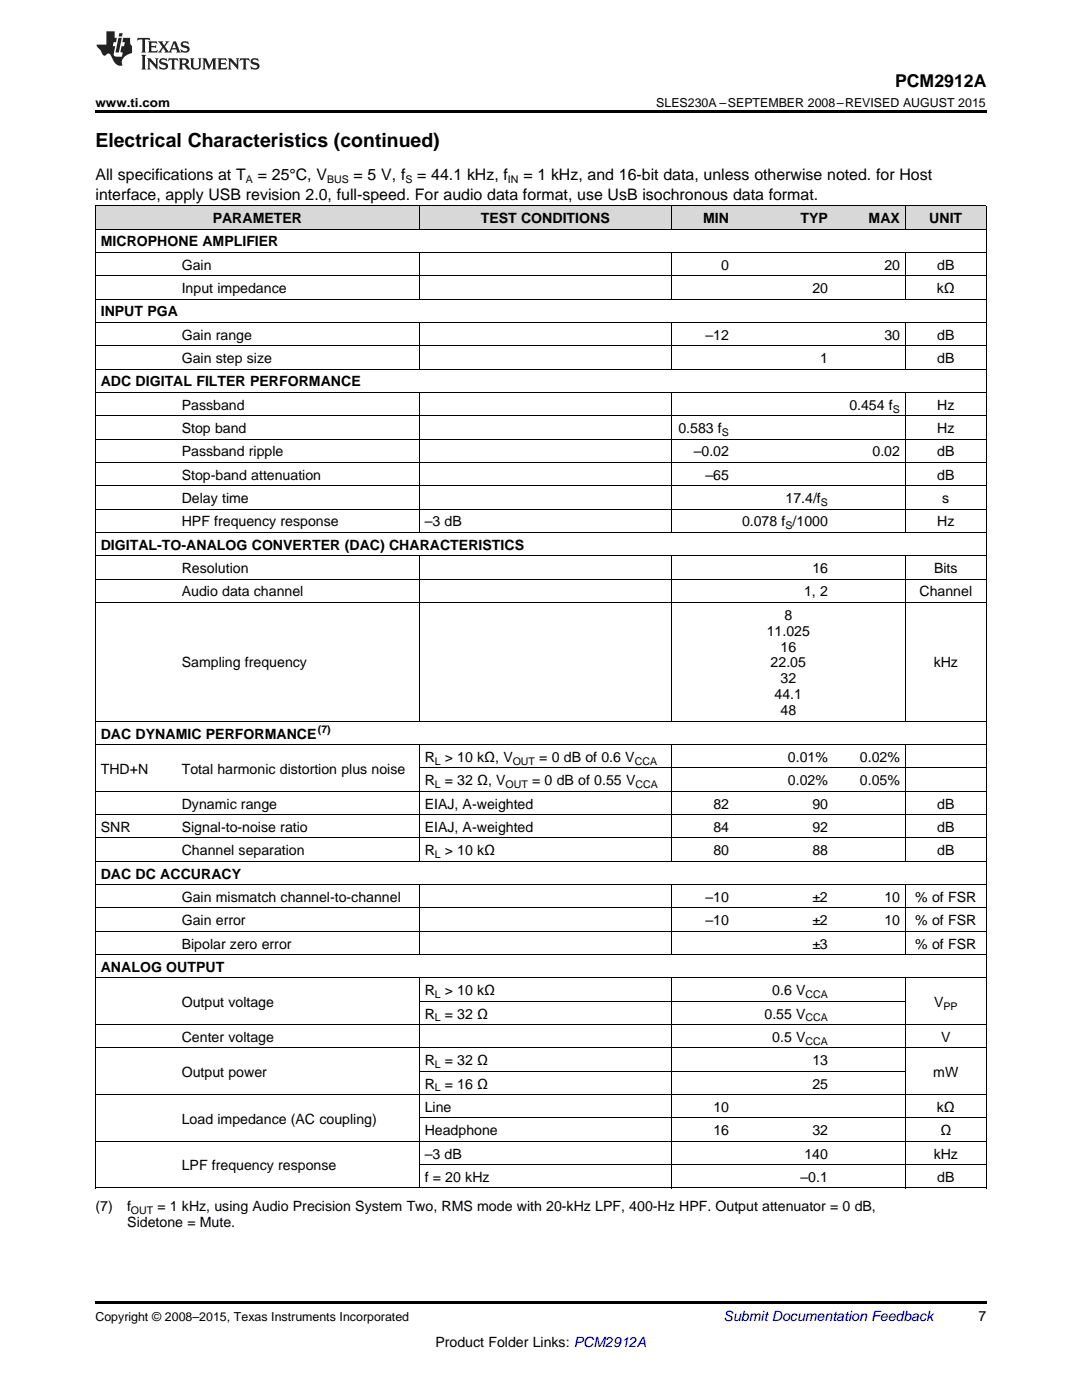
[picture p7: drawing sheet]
<svg xmlns="http://www.w3.org/2000/svg" width="216mm" height="279mm" viewBox="0 0 216 279" stroke-linecap="round" stroke-linejoin="round" font-family="sans-serif">
<defs><g id="words">
<text font-size="3.9" x="19" y="29.3">Electrical Characteristics (continued)</text>
<text font-size="3.5" x="178.6" y="17.3">PCM2912A</text>
<g font-size="3.2">
<text x="19" y="36">All specifications at T</text>
<text x="51.4" y="36">= 25°C, V</text>
<text x="70.6" y="36">= 5 V, f</text>
<text x="83.3" y="36">= 44.1 kHz, f</text>
<text x="104.4" y="36">= 1 kHz, and 16-bit data, unless otherwise noted. for Host</text>
<text x="19" y="39.9">interface, apply USB revision 2.0, full-speed. For audio data format, use UsB isochronous data format.</text>
</g>
<g font-size="2.8">
<text x="42.4" y="44.5">PARAMETER</text>
<text x="95.9" y="44.5">TEST CONDITIONS</text>
<text x="140.3" y="44.5">MIN</text>
<text x="159.7" y="44.5">TYP</text>
<text x="173.3" y="44.5">MAX</text>
<text x="185.4" y="44.5">UNIT</text>
<text x="20.1" y="49.2">MICROPHONE AMPLIFIER</text>
<text x="36.3" y="53.8">Gain</text>
<text x="143.9" y="53.8">0</text>
<text x="176.5" y="53.8">20</text>
<text x="187" y="53.8">dB</text>
<text x="36.3" y="58.5">Input impedance</text>
<text x="162.1" y="58.5">20</text>
<text x="186.9" y="58.5">kΩ</text>
<text x="20.1" y="63.1">INPUT PGA</text>
<text x="36.3" y="67.8">Gain range</text>
<text x="140.8" y="67.8">–12</text>
<text x="176.5" y="67.8">30</text>
<text x="187" y="67.8">dB</text>
<text x="20.1" y="77.1">ADC DIGITAL FILTER PERFORMANCE</text>
<text x="36.3" y="72.5">Gain step size</text>
<text x="163.7" y="72.5">1</text>
<text x="187" y="72.5">dB</text>
<text x="36.3" y="81.8">Passband</text>
<text x="169.5" y="81.8">0.454 f</text>
<text x="187" y="81.8">Hz</text>
<text x="36.3" y="86.4">Stop band</text>
<text x="135.4" y="86.4">0.583 f</text>
<text x="187" y="86.4">Hz</text>
<text x="36.3" y="91.1">Passband ripple</text>
<text x="36.3" y="95.7">Stop-band attenuation</text>
<text x="138.4" y="91.1">–0.02</text>
<text x="140.8" y="95.7">–65</text>
<text x="174.1" y="91.1">0.02</text>
<text x="187" y="91.1">dB</text>
<text x="187" y="95.7">dB</text>
<text x="36.3" y="100.4">Delay time</text>
<text x="156.7" y="100.4">17.4/f</text>
<text x="188" y="100.4">s</text>
<text x="36.3" y="105.1">HPF frequency response</text>
<text x="84.7" y="105.1">–3 dB</text>
<text x="148.1" y="105.1">0.078 f /1000</text>
<text x="187" y="105.1">Hz</text>
<text x="20.1" y="109.7">DIGITAL-TO-ANALOG CONVERTER (DAC) CHARACTERISTICS</text>
<text x="36.3" y="114.4">Resolution</text>
<text x="36.3" y="119">Audio data channel</text>
<text x="160.4" y="119">1, 2</text>
<text x="162.1" y="114.4">16</text>
<text x="183.5" y="119">Channel</text>
<text x="186.4" y="114.4">Bits</text>
<text x="156.5" y="123.7">8</text>
<text x="153" y="126.9">11.025</text>
<text x="155.8" y="130">16</text>
<text x="36.3" y="133.2">Sampling frequency</text>
<text x="153.8" y="133.2">22.05</text>
<text x="155.8" y="136.4">32</text>
<text x="186.3" y="133.2">kHz</text>
<text x="154.6" y="139.6">44.1</text>
<text x="155.8" y="142.7">48</text>
<text x="20.1" y="147.4">DAC DYNAMIC PERFORMANCE</text>
<text x="20.1" y="154.4">THD+N</text>
<text x="36.3" y="154.4">Total harmonic distortion plus noise</text>
<text x="84.7" y="152">R</text>
<text x="88.8" y="152">&gt; 10 kΩ, V</text>
<text x="107.6" y="152">= 0 dB of 0.6 V</text>
<text x="157.2" y="152">0.01%</text>
<text x="171.6" y="152">0.02%</text>
<text x="36.3" y="161.4">Dynamic range</text>
<text x="84.7" y="156.7">R</text>
<text x="84.7" y="161.4">EIAJ, A-weighted</text>
<text x="88.8" y="156.7">= 32 Ω, V</text>
<text x="106.2" y="156.7">= 0 dB of 0.55 V</text>
<text x="142.3" y="161.4">82</text>
<text x="157.2" y="156.7">0.02%</text>
<text x="162.1" y="161.4">90</text>
<text x="171.6" y="156.7">0.05%</text>
<text x="187" y="161.4">dB</text>
<text x="20.1" y="166">SNR</text>
<text x="36.3" y="166">Signal-to-noise ratio</text>
<text x="84.7" y="166">EIAJ, A-weighted</text>
<text x="142.3" y="166">84</text>
<text x="162.1" y="166">92</text>
<text x="187" y="166">dB</text>
<text x="36.3" y="170.7">Channel separation</text>
<text x="84.7" y="170.7">R</text>
<text x="88.8" y="170.7">&gt; 10 kΩ</text>
<text x="142.3" y="170.7">80</text>
<text x="162.1" y="170.7">88</text>
<text x="187" y="170.7">dB</text>
<text x="20.1" y="175.3">DAC DC ACCURACY</text>
<text x="36.3" y="180">Gain mismatch channel-to-channel</text>
<text x="140.8" y="180">–10</text>
<text x="162.1" y="180">±2</text>
<text x="176.5" y="180">10</text>
<text x="182.6" y="180">% of FSR</text>
<text x="36.3" y="184.6">Gain error</text>
<text x="140.8" y="184.6">–10</text>
<text x="162.1" y="184.6">±2</text>
<text x="176.5" y="184.6">10</text>
<text x="182.6" y="184.6">% of FSR</text>
<text x="36.3" y="189.3">Bipolar zero error</text>
<text x="162.1" y="189.3">±3</text>
<text x="182.6" y="189.3">% of FSR</text>
<text x="20.1" y="194">ANALOG OUTPUT</text>
<text x="36.3" y="200.9">Output voltage</text>
<text x="84.7" y="198.6">R</text>
<text x="84.7" y="203.3">R</text>
<text x="88.8" y="198.6">&gt; 10 kΩ</text>
<text x="88.8" y="203.3">= 32 Ω</text>
<text x="152.5" y="203.3">0.55 V</text>
<text x="154.1" y="198.6">0.6 V</text>
<text x="186.4" y="200.9">V</text>
<text x="36.3" y="207.9">Center voltage</text>
<text x="154.1" y="207.9">0.5 V</text>
<text x="187.8" y="207.9">V</text>
<text x="36.3" y="214.9">Output power</text>
<text x="84.7" y="212.6">R</text>
<text x="88.8" y="212.6">= 32 Ω</text>
<text x="162.1" y="212.6">13</text>
<text x="186.2" y="214.9">mW</text>
<text x="84.7" y="217.2">R</text>
<text x="84.7" y="221.9">Line</text>
<text x="88.8" y="217.2">= 16 Ω</text>
<text x="142.3" y="221.9">10</text>
<text x="162.1" y="217.2">25</text>
<text x="186.9" y="221.9">kΩ</text>
<text x="36.3" y="224.2">Load impedance (AC coupling)</text>
<text x="84.7" y="226.6">Headphone</text>
<text x="142.3" y="226.6">16</text>
<text x="162.1" y="226.6">32</text>
<text x="187.6" y="226.6">Ω</text>
<text x="36.3" y="233.5">LPF frequency response</text>
<text x="84.7" y="231.2">–3 dB</text>
<text x="160.5" y="231.2">140</text>
<text x="186.3" y="231.2">kHz</text>
<text x="84.7" y="235.9">f = 20 kHz</text>
<text x="159.7" y="235.9">–0.1</text>
<text x="187" y="235.9">dB</text>
<text x="19" y="241.7">(7)</text>
<text x="25.4" y="241.7">f</text>
<text x="25.4" y="244.9">Sidetone = Mute.</text>
<text x="31.4" y="241.7">= 1 kHz, using Audio Precision System Two, RMS mode with 20-kHz LPF, 400-Hz HPF. Output attenuator = 0 dB,</text>
<text x="195.3" y="263.6">7</text>
<text x="86.9" y="268.9">Product Folder Links: PCM2912A</text>
</g>
<text font-size="2.8" fill="#0000c8" x="144.4" y="263.6">Submit Documentation Feedback</text>
<g font-size="2.5">
<text x="19" y="21.4">www.ti.com</text>
<text x="131" y="21.4">SLES230A –SEPTEMBER 2008–REVISED AUGUST 2015</text>
<text x="19" y="263.6">Copyright © 2008–2015, Texas Instruments Incorporated</text>
</g>
<g font-size="2.1">
<text x="49.1" y="36.6">A</text>
<text x="65.3" y="36.6">BUS</text>
<text x="80.9" y="36.6">S</text>
<text x="101.4" y="36.6">IN</text>
<text x="178.2" y="82.3">S</text>
<text x="144" y="87">S</text>
<text x="163.8" y="101">S</text>
<text x="156.7" y="105.6">S</text>
<text x="63.4" y="146.3">(7)</text>
<text x="86.7" y="152.6">L</text>
<text x="102.3" y="152.6">OUT</text>
<text x="126.6" y="152.6">CCA</text>
<text x="86.7" y="157.3">L</text>
<text x="100.9" y="157.3">OUT</text>
<text x="126.8" y="157.3">CCA</text>
<text x="86.7" y="171.2">L</text>
<text x="86.7" y="199.2">L</text>
<text x="86.7" y="203.8">L</text>
<text x="160.7" y="199.2">CCA</text>
<text x="160.8" y="203.8">CCA</text>
<text x="188.2" y="201.5">PP</text>
<text x="160.7" y="208.5">CCA</text>
<text x="86.7" y="213.1">L</text>
<text x="86.7" y="217.8">L</text>
<text x="26.1" y="242.3">OUT</text>
</g>
</g></defs>
<g fill="#d8d8d8">
<path d="M19 41.1h16.2v4.7h-16.2z"/>
<path d="M35.2 41.1h48.5v4.7h-48.5z"/>
<path d="M83.7 41.1h50.3v4.7h-50.3z"/>
<path d="M134 41.1h12.5v4.7h-12.5z"/>
<path d="M146.5 41.1h19.8v4.7h-19.8z"/>
<path d="M166.3 41.1h14.4v4.7h-14.4z"/>
<path d="M180.7 41.1h16.1v4.7h-16.1z"/>
</g>
<path d="M19 22h177.8v.5h-177.8zM19 259.7h177.8v.5h-177.8z" fill="#000"/>
<g fill="none" stroke="#000" stroke-width=".2">
<path d="M19 59.7h177.8M19 55.1h177.8M19 50.4h177.8M19 45.7h177.8M19 41.1h177.8M19.1 41.1v196M83.6 41.1v4.7M83.6 50.4v9.4M133.9 41.1v4.7M133.9 50.4v9.4M180.6 41.1v4.7M180.6 50.4v9.4"/>
<path d="M196.8 41.1v196M19 78.3h177.8M19 73.7h177.8M19 69h177.8M19 64.4h177.8M83.6 64.4v9.3M83.6 78.4v27.9M133.9 64.4v9.3M133.9 78.4v27.9M180.6 64.4v9.3M180.6 78.4v27.9M19 97h177.8"/>
<path d="M19 92.3h177.8M19 87.6h177.8M19 83h177.8M19 115.6h177.8M19 110.9h177.8M19 106.3h177.8M19 101.6h177.8M83.6 110.9v33.1M133.9 110.9v33.1M180.6 110.9v33.1M19 120.2h177.8M19 157.9h177.8"/>
<path d="M19 148.6h177.8M19 144h177.8M83.6 148.7v23.2M83.7 153.3h113.1M133.9 148.7v23.2M180.6 148.7v23.2M19 176.5h177.8M19 171.9h177.8M19 167.2h177.8M19 162.6h177.8M83.6 176.6v14M133.9 176.6v14"/>
<path d="M180.6 176.6v14M19 195.2h177.8M19 190.5h177.8M19 185.9h177.8M19 181.2h177.8M83.6 195.2v41.9M83.7 199.8h97M133.9 195.2v41.9M180.6 195.2v41.9M19 218.5h177.8M19 209.1h177.8M19 204.5h177.8"/>
<path d="M83.7 213.8h97M19 237.1h177.8M19 227.8h177.8M83.7 232.4h113.1M83.7 223.1h113.1"/>
</g>
<g fill="#231f20">
<path d="M27.5 7.6l-.1 .5 .4-.2h.6v.1v2.1l-.2 .4h1l-.3-.4v-2.1l.1-.1h.5l.5 .2-.2-.5zM29.5 8.3l.2 .3v1.5l-.2 .4h1.8l.2-.6a1.04 1.04 0 0 1-1.3 .2v-.7h.6l.3 .2v-.6l-.3 .2h-.6v-.6l.8-.1 .4 .3-.2-.5zM31.5 8.3l.9 1.1-.9 1.1h.8l-.2-.2 .5-.7 .4 .7-.2 .2h1.5l-.1-.2 .1-.4h.9l.1 .4-.2 .2h1l-.3-.3-.7-1.9h-.5l-.9 2-.8-1 .9-1h-.8l.1 .3-.3 .5-.4-.6 .2-.2zM34.7 8.6l.4 1h-.7zM36.3 8.4a.63 .63 0 0 0-.2 .7 .63 .63 0 0 0 .6 .4l.6 .2 .1 .2a.75 .75 0 0 1-.7 .4 .75 .75 0 0 1-.6-.5l.1 .7 .1-.1a1.11 1.11 0 0 0 1.5-.6 1.13 1.13 0 0 0-1.2-.8l-.1-.4a1.04 1.04 0 0 1 1.2 .2l-.2-.5-.1 .1-.5-.2zM28.2 10.9l.2 .4v2.2l-.2 .4h1l-.3-.4v-2.2l.3-.4zM29.3 11.6l.3 .4v1.5l-.3 .4h.8l-.2-.4v-1.3l1.5 1.7v-1.9l.2-.4h-.7l.2 .4v.9l-1.1-1.3zM32 11.8a.62 .62 0 0 0-.2 .7 .62 .62 0 0 0 .6 .4l.6 .1 .1 .3a.76 .76 0 0 1-.7 .3 .76 .76 0 0 1-.6-.4l.1 .7 .1-.1a1.11 1.11 0 0 0 1.5-.6 1.13 1.13 0 0 0-1.2-.8l-.1-.4a1.04 1.04 0 0 1 1.2 .2l-.2-.6-.1 .1-.5-.1zM33.7 11.6l-.2 .6a.61 .61 0 0 1 .8-.3v1.6l-.2 .4h.9l-.2-.4v-1.6a.63 .63 0 0 1 .8 .3l-.2-.6zM35.6 11.6l.3 .4v1.5l-.3 .4h1l-.2-.2v-.8l.5 .2a.76 .76 0 0 0 1.2 .7l-1-1a.58 .58 0 0 0 .6-.5 .58 .58 0 0 0-.5-.6zM36.4 11.9h.1a.45 .45 0 0 1 .5 .1 .45 .45 0 0 1 .1 .5l-.7 .2zM37.9 11.6l.2 .2a2.17 2.17 0 0 0 .3 1.9 .99 .99 0 0 0 1.6-.6v-1.1l.2-.4h-.7l.2 .2a1.92 1.92 0 0 1-.2 1.8 .6 .6 0 0 1-.9-.5v-1.1l.2-.4zM40.4 11.6l.2 .4v1.5l-.2 .4h.7l-.2-.4v-1.4l.8 1.8 .8-1.8v1.4l-.2 .4h.9l-.2-.4v-1.5l.2-.4h-.8l-.6 1.5-.6-1.5zM43.4 11.6l.2 .4v1.5l-.2 .4h1.8l.2-.6a1.04 1.04 0 0 1-1.3 .1v-.6h.5l.4 .2v-.6l-.4 .2h-.5v-.7h.8l.3 .3-.1-.6zM45.5 11.6l.2 .4v1.5l-.2 .4h.7l-.2-.4v-1.3l1.5 1.7v-1.9l.2-.4h-.7l.2 .4v.9l-1.1-1.3zM47.9 11.6l-.1 .6a.61 .61 0 0 1 .8-.3v1.6l-.3 .4h1l-.3-.4 .1-1.6a.63 .63 0 0 1 .7 .3l-.1-.6zM50.2 11.8a.62 .62 0 0 0-.2 .7 .62 .62 0 0 0 .6 .4l.6 .1 .2 .3a.76 .76 0 0 1-.8 .3 .76 .76 0 0 1-.6-.4l.1 .7 .2-.1a1.11 1.11 0 0 0 1.5-.6 1.13 1.13 0 0 0-1.3-.8l-.1-.4a1.04 1.04 0 0 1 1.2 .2l-.1-.6-.2 .1-.5-.1z"/>
<path d="M21.2 6.3v2.6h-1.9l.1 .4 .7 .9a.91 .91 0 0 0 1 .8 .56 .56 0 0 1 .5-.3 .56 .56 0 0 1 .5 .3l.4 .8a1.53 1.53 0 0 0 1.9 1.2 1.54 1.54 0 0 1 1-2.1l.9-.3v-1.4a1.52 1.52 0 0 1-.3-1.6h-1.4l-.2 .8h.5l-.2 .8h-.4l-.2 1v.2l.4 .1-.2 .8a1.93 1.93 0 0 1-1.6-.3l.3-1.8h-.5l.2-.8h.4l.2-.8h-.4v-1.3zM23.6 7.6l-.6 2.9h.7l.6-2.9zM23.8 6.6l-.1 .7h.6l.2-.7z"/>
</g>
<use href="#words"/>
</svg>
